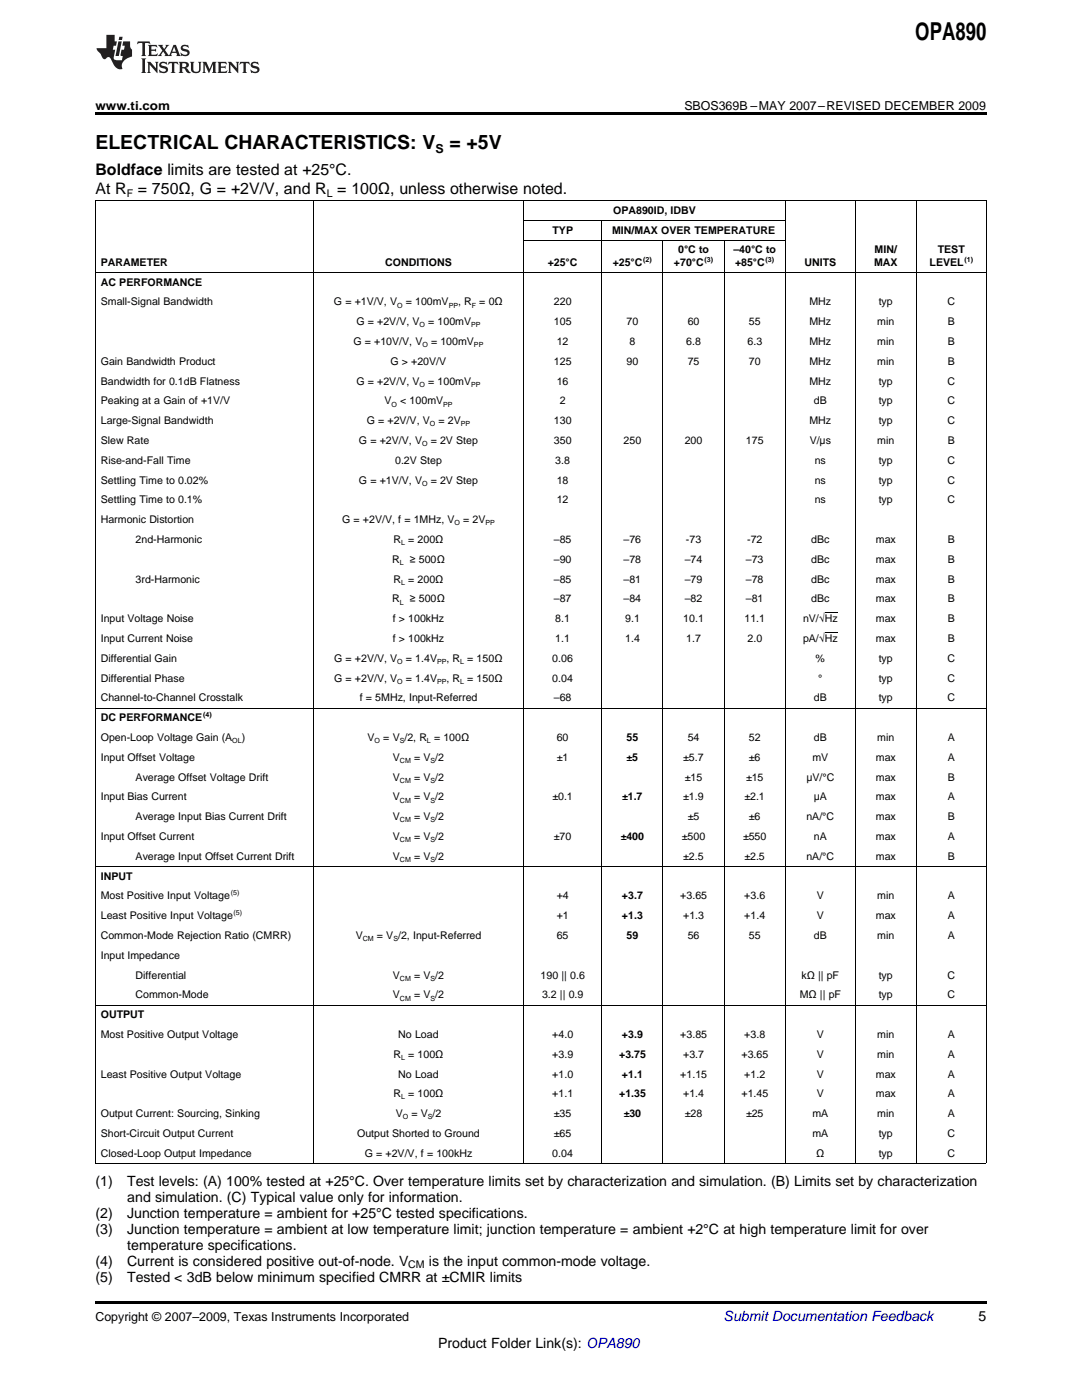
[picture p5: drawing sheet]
<svg xmlns="http://www.w3.org/2000/svg" width="216mm" height="279mm" viewBox="0 0 216 279" stroke-linecap="round" stroke-linejoin="round" font-family="sans-serif">
<defs><g id="words">
<text font-size="4.9" x="182.6" y="7.9">OPA890</text>
<g font-size="3.9">
<text x="19" y="29.7">ELECTRICAL CHARACTERISTICS: V</text>
<text x="89.7" y="29.7">= +5V</text>
</g>
<g font-size="3.2">
<text x="19" y="34.9">Boldface limits are tested at +25°C.</text>
<text x="19" y="38.7">At R = 750Ω, G = +2V/V, and R = 100Ω, unless otherwise noted.</text>
</g>
<g font-size="2.8">
<text x="19" y="236.7">(1)</text>
<text x="25.4" y="236.7">Test levels: (A) 100% tested at +25°C. Over temperature limits set by characterization and simulation. (B) Limits set by characterization</text>
<text x="25.4" y="239.9">and simulation. (C) Typical value only for information.</text>
<text x="19" y="243.1">(2)</text>
<text x="25.4" y="243.1">Junction temperature = ambient for +25°C tested specifications.</text>
<text x="19" y="246.2">(3)</text>
<text x="25.4" y="246.2">Junction temperature = ambient at low temperature limit; junction temperature = ambient +2°C at high temperature limit for over</text>
<text x="25.4" y="249.4">temperature specifications.</text>
<text x="19" y="252.6">(4)</text>
<text x="19" y="255.8">(5)</text>
<text x="25.4" y="252.6">Current is considered positive out-of-node. V</text>
<text x="25.4" y="255.8">Tested &lt; 3dB below minimum specified CMRR at ±CMIR limits</text>
<text x="85.6" y="252.6">is the input common-mode voltage.</text>
<text x="195.3" y="263.6">5</text>
<text x="87.4" y="269">Product Folder Link(s): OPA890</text>
</g>
<text font-size="2.8" fill="#0000c8" x="144.4" y="263.6">Submit Documentation Feedback</text>
<g font-size="2.5">
<text x="19" y="21.9">www.ti.com</text>
<text x="136.6" y="21.9">SBOS369B –MAY 2007–REVISED DECEMBER 2009</text>
<text x="86.9" y="30.5">S</text>
<text x="19" y="263.6">Copyright © 2007–2009, Texas Instruments Incorporated</text>
</g>
<g font-size="2.1">
<text x="25.3" y="39.4">F</text>
<text x="65.2" y="39.4">L</text>
<text x="110.2" y="46.6">TYP</text>
<text x="122.1" y="46.6">MIN/MAX OVER TEMPERATURE</text>
<text x="122.3" y="42.7">OPA890ID, IDBV</text>
<text x="20.1" y="53.1">PARAMETER</text>
<text x="76.9" y="53.1">CONDITIONS</text>
<text x="109.3" y="53.1">+25°C</text>
<text x="122.3" y="53.1">+25°C</text>
<text x="134.5" y="53.1">+70°C</text>
<text x="135.3" y="50.6">0°C to</text>
<text x="146.3" y="50.6">–40°C to</text>
<text x="146.7" y="53.1">+85°C</text>
<text x="160.5" y="53.1">UNITS</text>
<text x="174.4" y="53.1">MAX</text>
<text x="174.5" y="50.6">MIN/</text>
<text x="185.5" y="53.1">LEVEL</text>
<text x="187.1" y="50.6">TEST</text>
<text x="20.1" y="57">AC PERFORMANCE</text>
<text x="20.1" y="61">Small-Signal Bandwidth</text>
<text x="66.6" y="61">G = +1V/V, V</text>
<text x="71.1" y="64.9">G = +2V/V, V</text>
<text x="81" y="61">= 100mV</text>
<text x="85.4" y="64.9">= 100mV</text>
<text x="91.4" y="61">, R = 0Ω</text>
<text x="110.5" y="61">220</text>
<text x="110.5" y="64.9">105</text>
<text x="125" y="64.9">70</text>
<text x="137.2" y="64.9">60</text>
<text x="149.4" y="64.9">55</text>
<text x="161.5" y="61">MHz</text>
<text x="161.5" y="64.9">MHz</text>
<text x="175" y="64.9">min</text>
<text x="175.3" y="61">typ</text>
<text x="189.1" y="61">C</text>
<text x="189.1" y="64.9">B</text>
<text x="70.5" y="68.9">G = +10V/V, V</text>
<text x="86" y="68.9">= 100mV</text>
<text x="111.1" y="68.9">12</text>
<text x="125.6" y="68.9">8</text>
<text x="136.9" y="68.9">6.8</text>
<text x="149.2" y="68.9">6.3</text>
<text x="161.5" y="68.9">MHz</text>
<text x="175" y="68.9">min</text>
<text x="189.1" y="68.9">B</text>
<text x="20.1" y="72.8">Gain Bandwidth Product</text>
<text x="20.1" y="76.8">Bandwidth for 0.1dB Flatness</text>
<text x="71.1" y="76.8">G = +2V/V, V</text>
<text x="77.9" y="72.8">G &gt; +20V/V</text>
<text x="85.4" y="76.8">= 100mV</text>
<text x="110.5" y="72.8">125</text>
<text x="111.1" y="76.8">16</text>
<text x="125" y="72.8">90</text>
<text x="137.2" y="72.8">75</text>
<text x="149.4" y="72.8">70</text>
<text x="161.5" y="72.8">MHz</text>
<text x="161.5" y="76.8">MHz</text>
<text x="175" y="72.8">min</text>
<text x="175.3" y="76.8">typ</text>
<text x="189.1" y="76.8">C</text>
<text x="189.1" y="72.8">B</text>
<text x="20.1" y="80.7">Peaking at a Gain of +1V/V</text>
<text x="76.7" y="80.7">V</text>
<text x="79.9" y="80.7">&lt; 100mV</text>
<text x="111.7" y="80.7">2</text>
<text x="162.4" y="80.7">dB</text>
<text x="175.3" y="80.7">typ</text>
<text x="189.1" y="80.7">C</text>
<text x="20.1" y="84.7">Large-Signal Bandwidth</text>
<text x="20.1" y="88.6">Slew Rate</text>
<text x="71.6" y="88.6">G = +2V/V, V</text>
<text x="73.2" y="84.7">G = +2V/V, V</text>
<text x="85.9" y="88.6">= 2V Step</text>
<text x="87.5" y="84.7">= 2V</text>
<text x="110.5" y="84.7">130</text>
<text x="110.5" y="88.6">350</text>
<text x="124.4" y="88.6">250</text>
<text x="136.6" y="88.6">200</text>
<text x="148.8" y="88.6">175</text>
<text x="161.5" y="84.7">MHz</text>
<text x="161.6" y="88.6">V/μs</text>
<text x="175" y="88.6">min</text>
<text x="175.3" y="84.7">typ</text>
<text x="189.1" y="84.7">C</text>
<text x="189.1" y="88.6">B</text>
<text x="20.1" y="92.6">Rise-and-Fall Time</text>
<text x="78.8" y="92.6">0.2V Step</text>
<text x="110.8" y="92.6">3.8</text>
<text x="162.6" y="92.6">ns</text>
<text x="175.3" y="92.6">typ</text>
<text x="189.1" y="92.6">C</text>
<text x="20.1" y="96.5">Settling Time to 0.02%</text>
<text x="20.1" y="100.5">Settling Time to 0.1%</text>
<text x="71.6" y="96.5">G = +1V/V, V</text>
<text x="85.9" y="96.5">= 2V Step</text>
<text x="111.1" y="96.5">18</text>
<text x="111.1" y="100.5">12</text>
<text x="162.6" y="96.5">ns</text>
<text x="162.6" y="100.5">ns</text>
<text x="175.3" y="96.5">typ</text>
<text x="175.3" y="100.5">typ</text>
<text x="189.1" y="96.5">C</text>
<text x="189.1" y="100.5">C</text>
<text x="20.1" y="104.4">Harmonic Distortion</text>
<text x="68.3" y="104.4">G = +2V/V, f = 1MHz, V</text>
<text x="92.4" y="104.4">= 2V</text>
<text x="27.1" y="108.4">2nd-Harmonic</text>
<text x="78.2" y="112.3">R</text>
<text x="78.5" y="108.4">R = 200Ω</text>
<text x="81.8" y="112.3">≥ 500Ω</text>
<text x="110.5" y="108.4">–85</text>
<text x="110.5" y="112.3">–90</text>
<text x="124.4" y="108.4">–76</text>
<text x="124.4" y="112.3">–78</text>
<text x="136.6" y="112.3">–74</text>
<text x="136.9" y="108.4">-73</text>
<text x="148.8" y="112.3">–73</text>
<text x="149.1" y="108.4">-72</text>
<text x="161.9" y="108.4">dBc</text>
<text x="161.9" y="112.3">dBc</text>
<text x="174.8" y="108.4">max</text>
<text x="174.8" y="112.3">max</text>
<text x="189.1" y="108.4">B</text>
<text x="189.1" y="112.3">B</text>
<text x="27.1" y="116.3">3rd-Harmonic</text>
<text x="78.5" y="116.3">R = 200Ω</text>
<text x="110.5" y="116.3">–85</text>
<text x="124.4" y="116.3">–81</text>
<text x="136.6" y="116.3">–79</text>
<text x="148.8" y="116.3">–78</text>
<text x="161.9" y="116.3">dBc</text>
<text x="174.8" y="116.3">max</text>
<text x="189.1" y="116.3">B</text>
<text x="20.1" y="124.2">Input Voltage Noise</text>
<text x="78.2" y="120.2">R</text>
<text x="78.4" y="124.2">f &gt; 100kHz</text>
<text x="81.8" y="120.2">≥ 500Ω</text>
<text x="110.5" y="120.2">–87</text>
<text x="110.8" y="124.2">8.1</text>
<text x="124.4" y="120.2">–84</text>
<text x="124.7" y="124.2">9.1</text>
<text x="136.3" y="124.2">10.1</text>
<text x="136.6" y="120.2">–82</text>
<text x="148.6" y="124.2">11.1</text>
<text x="148.8" y="120.2">–81</text>
<text x="160.2" y="124.2">nV/√Hz</text>
<text x="161.9" y="120.2">dBc</text>
<text x="174.8" y="120.2">max</text>
<text x="174.8" y="124.2">max</text>
<text x="189.1" y="120.2">B</text>
<text x="189.1" y="124.2">B</text>
<text x="20.1" y="128.1">Input Current Noise</text>
<text x="78.4" y="128.1">f &gt; 100kHz</text>
<text x="110.8" y="128.1">1.1</text>
<text x="124.7" y="128.1">1.4</text>
<text x="136.9" y="128.1">1.7</text>
<text x="149.2" y="128.1">2.0</text>
<text x="160.2" y="128.1">pA/√Hz</text>
<text x="174.8" y="128.1">max</text>
<text x="189.1" y="128.1">B</text>
<text x="20.1" y="132.1">Differential Gain</text>
<text x="20.1" y="136">Differential Phase</text>
<text x="66.7" y="132.1">G = +2V/V, V</text>
<text x="66.7" y="136">G = +2V/V, V</text>
<text x="81" y="132.1">= 1.4V</text>
<text x="81" y="136">= 1.4V</text>
<text x="89.1" y="132.1">, R = 150Ω</text>
<text x="89.1" y="136">, R = 150Ω</text>
<text x="110.2" y="132.1">0.06</text>
<text x="110.2" y="136">0.04</text>
<text x="162.7" y="132.1">%</text>
<text x="163.3" y="136">°</text>
<text x="175.3" y="132.1">typ</text>
<text x="175.3" y="136">typ</text>
<text x="189.1" y="132.1">C</text>
<text x="189.1" y="136">C</text>
<text x="20.1" y="140">Channel-to-Channel Crosstalk</text>
<text x="20.1" y="143.9">DC PERFORMANCE</text>
<text x="71.8" y="140">f = 5MHz, Input-Referred</text>
<text x="110.5" y="140">–68</text>
<text x="162.4" y="140">dB</text>
<text x="175.3" y="140">typ</text>
<text x="189.1" y="140">C</text>
<text x="20.1" y="147.9">Open-Loop Voltage Gain (A</text>
<text x="48.2" y="147.9">)</text>
<text x="73.3" y="147.9">V</text>
<text x="76.5" y="147.9">= V /2, R = 100Ω</text>
<text x="111.1" y="147.9">60</text>
<text x="125" y="147.9">55</text>
<text x="137.2" y="147.9">54</text>
<text x="149.4" y="147.9">52</text>
<text x="162.4" y="147.9">dB</text>
<text x="175" y="147.9">min</text>
<text x="189.1" y="147.9">A</text>
<text x="20.1" y="151.8">Input Offset Voltage</text>
<text x="27.1" y="155.8">Average Offset Voltage Drift</text>
<text x="78.4" y="151.8">V</text>
<text x="78.4" y="155.8">V</text>
<text x="82.6" y="151.8">= V /2</text>
<text x="82.6" y="155.8">= V /2</text>
<text x="111.1" y="151.8">±1</text>
<text x="125" y="151.8">±5</text>
<text x="136.3" y="151.8">±5.7</text>
<text x="136.7" y="155.8">±15</text>
<text x="148.9" y="155.8">±15</text>
<text x="149.4" y="151.8">±6</text>
<text x="160.9" y="155.8">μV/°C</text>
<text x="162.1" y="151.8">mV</text>
<text x="174.8" y="151.8">max</text>
<text x="174.8" y="155.8">max</text>
<text x="189.1" y="151.8">A</text>
<text x="189.1" y="155.8">B</text>
<text x="20.1" y="159.7">Input Bias Current</text>
<text x="78.4" y="159.7">V</text>
<text x="82.6" y="159.7">= V /2</text>
<text x="110.2" y="159.7">±0.1</text>
<text x="124.1" y="159.7">±1.7</text>
<text x="136.3" y="159.7">±1.9</text>
<text x="148.6" y="159.7">±2.1</text>
<text x="162.4" y="159.7">μA</text>
<text x="174.8" y="159.7">max</text>
<text x="189.1" y="159.7">A</text>
<text x="20.1" y="167.6">Input Offset Current</text>
<text x="27.1" y="163.7">Average Input Bias Current Drift</text>
<text x="78.4" y="163.7">V</text>
<text x="78.4" y="167.6">V</text>
<text x="82.6" y="163.7">= V /2</text>
<text x="82.6" y="167.6">= V /2</text>
<text x="110.5" y="167.6">±70</text>
<text x="123.9" y="167.6">±400</text>
<text x="136.1" y="167.6">±500</text>
<text x="137.2" y="163.7">±5</text>
<text x="148.3" y="167.6">±550</text>
<text x="149.4" y="163.7">±6</text>
<text x="160.9" y="163.7">nA/°C</text>
<text x="162.4" y="167.6">nA</text>
<text x="174.8" y="163.7">max</text>
<text x="174.8" y="167.6">max</text>
<text x="189.1" y="163.7">B</text>
<text x="189.1" y="167.6">A</text>
<text x="27.1" y="171.6">Average Input Offset Current Drift</text>
<text x="78.4" y="171.6">V</text>
<text x="82.6" y="171.6">= V /2</text>
<text x="136.3" y="171.6">±2.5</text>
<text x="148.6" y="171.6">±2.5</text>
<text x="160.9" y="171.6">nA/°C</text>
<text x="174.8" y="171.6">max</text>
<text x="189.1" y="171.6">B</text>
<text x="20.1" y="175.5">INPUT</text>
<text x="20.1" y="179.5">Most Positive Input Voltage</text>
<text x="111.1" y="179.5">+4</text>
<text x="124.1" y="179.5">+3.7</text>
<text x="135.7" y="179.5">+3.65</text>
<text x="148.5" y="179.5">+3.6</text>
<text x="163" y="179.5">V</text>
<text x="175" y="179.5">min</text>
<text x="189.1" y="179.5">A</text>
<text x="20.1" y="183.4">Least Positive Input Voltage</text>
<text x="111.1" y="183.4">+1</text>
<text x="124.1" y="183.4">+1.3</text>
<text x="136.3" y="183.4">+1.3</text>
<text x="148.5" y="183.4">+1.4</text>
<text x="163" y="183.4">V</text>
<text x="174.8" y="183.4">max</text>
<text x="189.1" y="183.4">A</text>
<text x="20.1" y="187.4">Common-Mode Rejection Ratio (CMRR)</text>
<text x="20.1" y="191.3">Input Impedance</text>
<text x="71" y="187.4">V</text>
<text x="75.2" y="187.4">= V /2, Input-Referred</text>
<text x="111.1" y="187.4">65</text>
<text x="125" y="187.4">59</text>
<text x="137.2" y="187.4">56</text>
<text x="149.4" y="187.4">55</text>
<text x="162.4" y="187.4">dB</text>
<text x="175" y="187.4">min</text>
<text x="189.1" y="187.4">A</text>
<text x="27.1" y="195.3">Differential</text>
<text x="78.4" y="195.3">V</text>
<text x="82.6" y="195.3">= V /2</text>
<text x="107.9" y="195.3">190 || 0.6</text>
<text x="159.9" y="195.3">kΩ || pF</text>
<text x="175.3" y="195.3">typ</text>
<text x="189.1" y="195.3">C</text>
<text x="20.1" y="203.2">OUTPUT</text>
<text x="27.1" y="199.2">Common-Mode</text>
<text x="78.4" y="199.2">V</text>
<text x="82.6" y="199.2">= V /2</text>
<text x="108.2" y="199.2">3.2 || 0.9</text>
<text x="159.6" y="199.2">MΩ || pF</text>
<text x="175.3" y="199.2">typ</text>
<text x="189.1" y="199.2">C</text>
<text x="20.1" y="207.2">Most Positive Output Voltage</text>
<text x="79.5" y="207.2">No Load</text>
<text x="110.2" y="207.2">+4.0</text>
<text x="124.1" y="207.2">+3.9</text>
<text x="135.7" y="207.2">+3.85</text>
<text x="148.5" y="207.2">+3.8</text>
<text x="163" y="207.2">V</text>
<text x="175" y="207.2">min</text>
<text x="189.1" y="207.2">A</text>
<text x="20.1" y="215.1">Least Positive Output Voltage</text>
<text x="78.5" y="211.1">R = 100Ω</text>
<text x="79.5" y="215.1">No Load</text>
<text x="110.2" y="211.1">+3.9</text>
<text x="110.2" y="215.1">+1.0</text>
<text x="123.5" y="211.1">+3.75</text>
<text x="124.1" y="215.1">+1.1</text>
<text x="135.7" y="215.1">+1.15</text>
<text x="136.3" y="211.1">+3.7</text>
<text x="148" y="211.1">+3.65</text>
<text x="148.5" y="215.1">+1.2</text>
<text x="163" y="211.1">V</text>
<text x="163" y="215.1">V</text>
<text x="174.8" y="215.1">max</text>
<text x="175" y="211.1">min</text>
<text x="189.1" y="211.1">A</text>
<text x="189.1" y="215.1">A</text>
<text x="78.5" y="219">R = 100Ω</text>
<text x="110.2" y="219">+1.1</text>
<text x="123.5" y="219">+1.35</text>
<text x="136.3" y="219">+1.4</text>
<text x="148" y="219">+1.45</text>
<text x="163" y="219">V</text>
<text x="174.8" y="219">max</text>
<text x="189.1" y="219">A</text>
<text x="20.1" y="223">Output Current: Sourcing, Sinking</text>
<text x="20.1" y="226.9">Short-Circuit Output Current</text>
<text x="71.3" y="226.9">Output Shorted to Ground</text>
<text x="79" y="223">V</text>
<text x="82.1" y="223">= V /2</text>
<text x="110.5" y="223">±35</text>
<text x="110.5" y="226.9">±65</text>
<text x="124.5" y="223">±30</text>
<text x="136.7" y="223">±28</text>
<text x="148.9" y="223">±25</text>
<text x="162.1" y="223">mA</text>
<text x="162.1" y="226.9">mA</text>
<text x="175" y="223">min</text>
<text x="175.3" y="226.9">typ</text>
<text x="189.1" y="226.9">C</text>
<text x="189.1" y="223">A</text>
<text x="20.1" y="230.9">Closed-Loop Output Impedance</text>
<text x="72.8" y="230.9">G = +2V/V, f = 100kHz</text>
<text x="110.2" y="230.9">0.04</text>
<text x="162.9" y="230.9">Ω</text>
<text x="175.3" y="230.9">typ</text>
<text x="189.1" y="230.9">C</text>
<text x="81.5" y="253.2">CM</text>
</g>
<g font-size="1.4">
<text x="128.4" y="52.2">(2)</text>
<text x="140.6" y="52.2">(3)</text>
<text x="152.8" y="52.2">(3)</text>
<text x="192.5" y="52.2">(1)</text>
<text x="79.2" y="61.4">O</text>
<text x="83.7" y="65.3">O</text>
<text x="89.5" y="61.4">PP</text>
<text x="94" y="65.3">PP</text>
<text x="94.2" y="61.4">F</text>
<text x="84.3" y="69.3">O</text>
<text x="94.6" y="69.3">PP</text>
<text x="83.7" y="77.2">O</text>
<text x="94" y="77.2">PP</text>
<text x="78.1" y="81.1">O</text>
<text x="88.4" y="81.1">PP</text>
<text x="84.2" y="89">O</text>
<text x="85.8" y="85.1">O</text>
<text x="91.9" y="85.1">PP</text>
<text x="84.2" y="96.9">O</text>
<text x="90.7" y="104.8">O</text>
<text x="96.9" y="104.8">PP</text>
<text x="79.8" y="112.7">L</text>
<text x="80" y="108.8">L</text>
<text x="80" y="116.7">L</text>
<text x="79.8" y="120.7">L</text>
<text x="79.3" y="132.5">O</text>
<text x="79.3" y="136.5">O</text>
<text x="87.2" y="132.5">PP</text>
<text x="87.2" y="136.5">PP</text>
<text x="91.8" y="132.5">L</text>
<text x="91.8" y="136.5">L</text>
<text x="40.5" y="143.1">(4)</text>
<text x="46.4" y="148.3">OL</text>
<text x="74.8" y="148.3">O</text>
<text x="79.8" y="148.3">S</text>
<text x="85.2" y="148.3">L</text>
<text x="79.8" y="152.3">CM</text>
<text x="85.9" y="152.3">S</text>
<text x="79.8" y="156.2">CM</text>
<text x="79.8" y="160.2">CM</text>
<text x="85.9" y="156.2">S</text>
<text x="85.9" y="160.2">S</text>
<text x="79.8" y="164.1">CM</text>
<text x="85.9" y="164.1">S</text>
<text x="79.8" y="168.1">CM</text>
<text x="79.8" y="172">CM</text>
<text x="85.9" y="168.1">S</text>
<text x="85.9" y="172">S</text>
<text x="46" y="178.6">(5)</text>
<text x="46.6" y="182.6">(5)</text>
<text x="72.4" y="187.8">CM</text>
<text x="78.5" y="187.8">S</text>
<text x="79.8" y="195.7">CM</text>
<text x="85.9" y="195.7">S</text>
<text x="79.8" y="199.7">CM</text>
<text x="85.9" y="199.7">S</text>
<text x="80" y="211.5">L</text>
<text x="80" y="219.4">L</text>
<text x="80.4" y="223.4">O</text>
<text x="85.4" y="223.4">S</text>
</g>
</g></defs>
<g fill="#231f20">
<path d="M27.5 8.3l-.1 .5 .4-.2h.6v.1v2.1l-.2 .4h1l-.3-.4v-2.1l.1-.1h.5l.5 .2-.2-.5zM29.5 9l.2 .3v1.5l-.2 .4h1.8l.2-.6a1.04 1.04 0 0 1-1.3 .2v-.7h.6l.3 .2v-.6l-.3 .2h-.6v-.6l.8-.1 .4 .3-.2-.5zM31.5 9l.9 1.1-.9 1.1h.8l-.2-.2 .5-.7 .4 .7-.2 .2h1.5l-.1-.2 .1-.4h.9l.1 .4-.2 .2h1l-.3-.3-.7-1.9h-.5l-.9 2-.8-1 .9-1h-.8l.1 .3-.3 .5-.4-.6 .2-.2zM34.7 9.3l.4 1h-.7zM36.3 9.1a.63 .63 0 0 0-.2 .7 .63 .63 0 0 0 .6 .4l.6 .2 .1 .2a.75 .75 0 0 1-.7 .4 .75 .75 0 0 1-.6-.5l.1 .7 .1-.1a1.11 1.11 0 0 0 1.5-.6 1.13 1.13 0 0 0-1.2-.8l-.1-.4a1.04 1.04 0 0 1 1.2 .2l-.2-.5-.1 .1-.5-.2zM28.2 11.7l.2 .3v2.2l-.2 .4h1l-.3-.4v-2.2l.3-.3zM29.3 12.3l.3 .4v1.5l-.3 .4h.8l-.2-.4v-1.3l1.5 1.7v-1.9l.2-.4h-.7l.2 .4v.9l-1.1-1.3zM32 12.5a.62 .62 0 0 0-.2 .7 .62 .62 0 0 0 .6 .4l.6 .1 .1 .3a.76 .76 0 0 1-.7 .3 .76 .76 0 0 1-.6-.4l.1 .7 .1-.1a1.11 1.11 0 0 0 1.5-.6 1.13 1.13 0 0 0-1.2-.8l-.1-.4a1.04 1.04 0 0 1 1.2 .2l-.2-.6-.1 .1-.5-.1zM33.7 12.3l-.2 .7a.61 .61 0 0 1 .8-.4v1.6l-.2 .4h.9l-.2-.4v-1.6a.63 .63 0 0 1 .8 .4l-.2-.7zM35.6 12.3l.3 .4v1.5l-.3 .4h1l-.2-.2v-.8l.5 .2a.76 .76 0 0 0 1.2 .7l-1-1a.58 .58 0 0 0 .6-.5 .58 .58 0 0 0-.5-.6zM36.4 12.7l.1-.1a.45 .45 0 0 1 .5 .1 .45 .45 0 0 1 .1 .5l-.7 .2zM37.9 12.3l.2 .2a2.17 2.17 0 0 0 .3 1.9 .99 .99 0 0 0 1.6-.6v-1.1l.2-.4h-.7l.2 .2a1.92 1.92 0 0 1-.2 1.8 .6 .6 0 0 1-.9-.5v-1.1l.2-.4zM40.4 12.3l.2 .4v1.5l-.2 .4h.7l-.2-.4v-1.4l.8 1.8 .8-1.8v1.4l-.2 .4h.9l-.2-.4v-1.5l.2-.4h-.8l-.6 1.5-.6-1.5zM43.4 12.3l.2 .4v1.5l-.2 .4h1.8l.2-.6a1.04 1.04 0 0 1-1.3 .2v-.7h.5l.4 .2v-.6l-.4 .2h-.5v-.7h.8l.3 .3-.1-.6zM45.5 12.3l.2 .4v1.5l-.2 .4h.7l-.2-.4v-1.3l1.5 1.7v-1.9l.2-.4h-.7l.2 .4v.9l-1.1-1.3zM47.9 12.3l-.1 .7a.61 .61 0 0 1 .8-.4v1.6l-.3 .4h1l-.3-.4 .1-1.6a.63 .63 0 0 1 .7 .4l-.1-.7zM50.2 12.5a.62 .62 0 0 0-.2 .7 .62 .62 0 0 0 .6 .4l.6 .1 .2 .3a.76 .76 0 0 1-.8 .3 .76 .76 0 0 1-.6-.4l.1 .7 .2-.1a1.11 1.11 0 0 0 1.5-.6 1.13 1.13 0 0 0-1.3-.8l-.1-.4a1.04 1.04 0 0 1 1.2 .2l-.1-.6-.2 .1-.5-.1z"/>
<path d="M21.2 7v2.6h-1.9l.1 .4 .7 .9a.91 .91 0 0 0 1 .9 .56 .56 0 0 1 .5-.4 .56 .56 0 0 1 .5 .3l.4 .8a1.53 1.53 0 0 0 1.9 1.2 1.54 1.54 0 0 1 1-2.1l.9-.3v-1.4a1.52 1.52 0 0 1-.3-1.6h-1.4l-.2 .8h.5l-.2 .8h-.4l-.2 1v.2l.4 .1-.2 .8a1.93 1.93 0 0 1-1.6-.2l.3-1.9h-.5l.2-.8h.4l.2-.8h-.4v-1.3zM23.6 8.3l-.6 2.9h.7l.6-2.9zM23.8 7.3l-.1 .7h.6l.2-.7z"/>
</g>
<path d="M19 22.5h177.8v.5h-177.8zM19 259.7h177.8v.5h-177.8z" fill="#000"/>
<g fill="none" stroke="#000" stroke-width=".2">
<path d="M19 54.4h177.8M19 40.1h177.8M19.1 40v192.1M62.6 40v192.1M104.4 40v192.1M104.5 48h52.2M104.5 44h52.2M120.1 44v188.1M132.3 47.9v184.2M144.5 47.9v184.2M156.7 40v192.1M170.6 40v192.1"/>
<path d="M182.8 40v192.1M196.8 40v192.1M164.6 126.3h2.5M164.6 122.3h2.5M19 141.3h177.8M19 172.9h177.8M19 200.6h177.8M19 232.2h177.8"/>
</g>
<use href="#words"/>
</svg>
